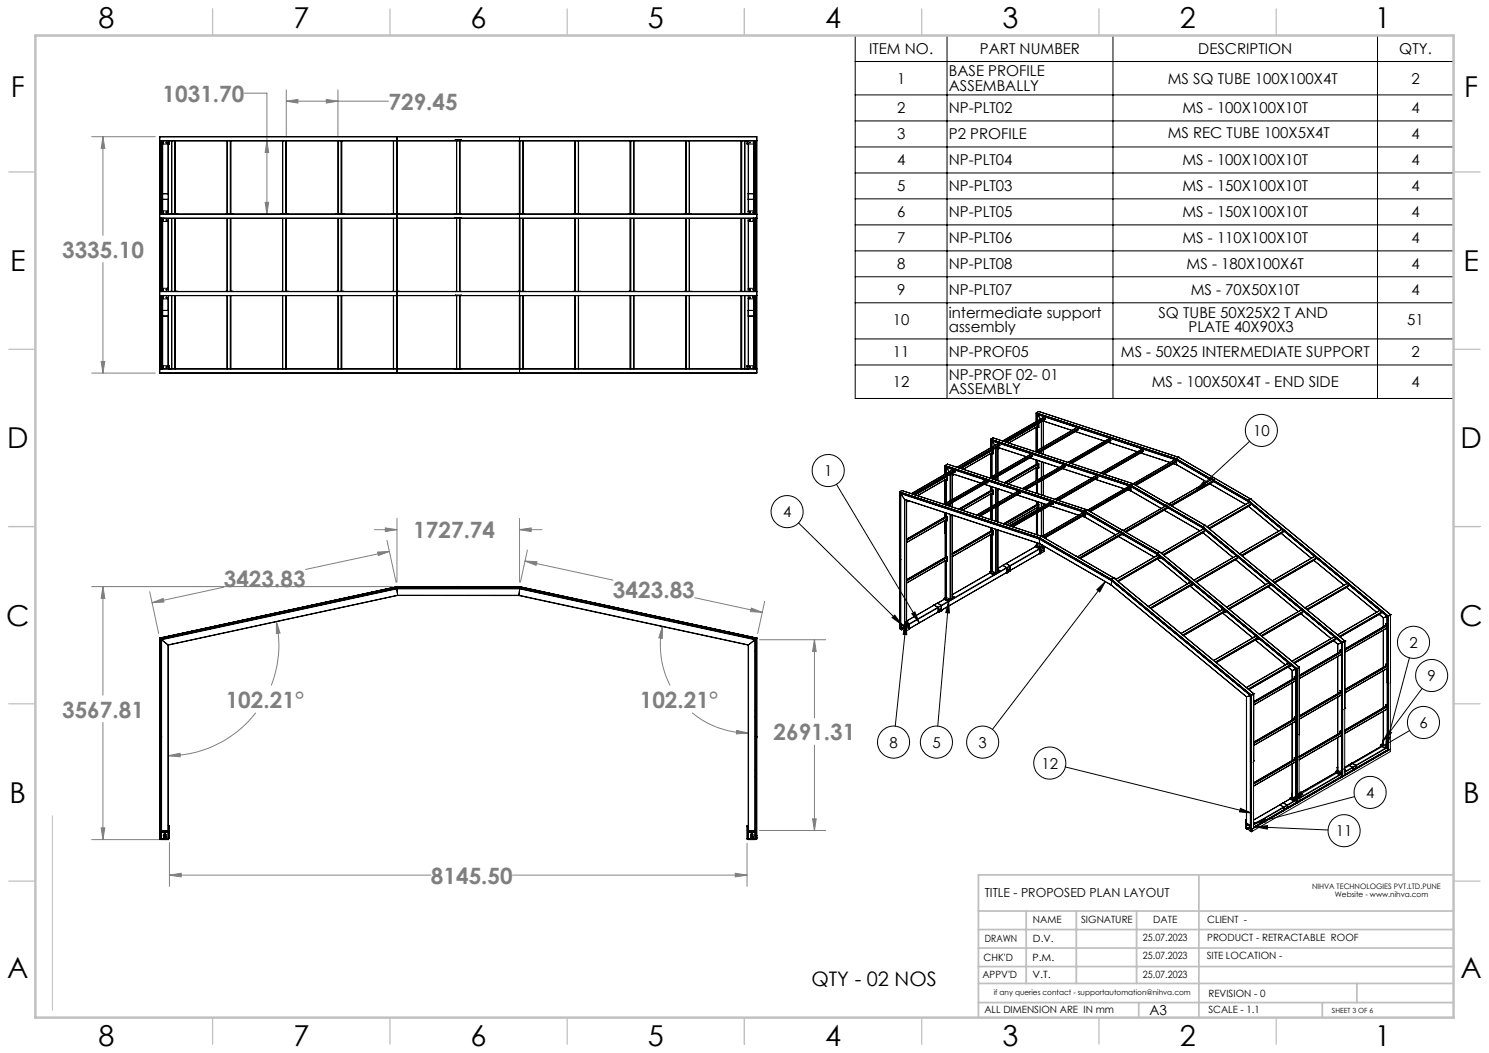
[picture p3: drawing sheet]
<svg xmlns="http://www.w3.org/2000/svg" width="420mm" height="297mm" viewBox="0 0 420 297" stroke-linecap="round" stroke-linejoin="round" font-family="sans-serif">
<defs><g id="words">
<g font-size="8.1">
<text x="27.8" y="8">8</text>
<text x="82.8" y="8">7</text>
<text x="132.8" y="8">6</text>
<text x="182.8" y="8">5</text>
<text x="232.8" y="8">4</text>
<text x="282.8" y="8">3</text>
<text x="332.8" y="8">2</text>
<text x="387.8" y="8">1</text>
<text x="3" y="27.2">F</text>
<text x="413" y="27.2">F</text>
<text x="2.8" y="76.5">E</text>
<text x="412.8" y="76.5">E</text>
<text x="2" y="126.5">D</text>
<text x="412" y="126.5">D</text>
<text x="1.7" y="176.5">C</text>
<text x="411.7" y="176.5">C</text>
<text x="2.7" y="226.5">B</text>
<text x="412.7" y="226.5">B</text>
<text x="2" y="275.7">A</text>
<text x="412" y="275.7">A</text>
<text x="27.8" y="295">8</text>
<text x="82.8" y="295">7</text>
<text x="132.8" y="295">6</text>
<text x="182.8" y="295">5</text>
<text x="232.8" y="295">4</text>
<text x="282.8" y="295">3</text>
<text x="332.8" y="295">2</text>
<text x="387.8" y="295">1</text>
</g>
<g font-size="6.3" fill="#808080">
<text x="45.9" y="28.7">1031.70</text>
<text x="109.6" y="31">729.45</text>
<text x="17.5" y="72.7">3335.10</text>
<text x="116.6" y="151.9">1727.74</text>
<text x="63.1" y="165.6">3423.83</text>
<text x="172.9" y="168.6">3423.83</text>
<text x="17.5" y="202.4">3567.81</text>
<text x="63.7" y="199.6">102.21°</text>
<text x="180.5" y="199.6">102.21°</text>
<text x="218.2" y="208.8">2691.31</text>
<text x="121.5" y="249.3">8145.50</text>
</g>
<text font-size="5.6" x="228.9" y="278">QTY - 02 NOS</text>
<g font-size="4.2">
<text x="245.1" y="15.2">ITEM NO.</text>
<text x="276.4" y="15.2">PART NUMBER</text>
<text x="338" y="15.2">DESCRIPTION</text>
<text x="394.7" y="15.2">QTY.</text>
<text x="253" y="23.6">1</text>
<text x="267.6" y="21.5">BASE PROFILE</text>
<text x="329.4" y="23.6">MS SQ TUBE 100X100X4T</text>
<text x="398.1" y="23.6">2</text>
<text x="267.6" y="25.6">ASSEMBALLY</text>
<text x="253" y="32">2</text>
<text x="267.6" y="32">NP-PLT02</text>
<text x="333.5" y="32">MS - 100X100X10T</text>
<text x="398.1" y="32">4</text>
<text x="253" y="39.3">3</text>
<text x="267.6" y="39.3">P2 PROFILE</text>
<text x="329.4" y="38.9">MS REC TUBE 100X5X4T</text>
<text x="398.1" y="39.3">4</text>
<text x="253" y="46.6">4</text>
<text x="267.6" y="46.6">NP-PLT04</text>
<text x="333.5" y="46.6">MS - 100X100X10T</text>
<text x="398.1" y="46.6">4</text>
<text x="253" y="53.9">5</text>
<text x="267.6" y="53.9">NP-PLT03</text>
<text x="333.5" y="53.9">MS - 150X100X10T</text>
<text x="398.1" y="53.9">4</text>
<text x="253" y="61.3">6</text>
<text x="267.6" y="61.3">NP-PLT05</text>
<text x="333.5" y="61.3">MS - 150X100X10T</text>
<text x="398.1" y="61.3">4</text>
<text x="253" y="68.6">7</text>
<text x="267.6" y="68.6">NP-PLT06</text>
<text x="333.5" y="68.6">MS - 110X100X10T</text>
<text x="398.1" y="68.6">4</text>
<text x="253" y="75.9">8</text>
<text x="267.6" y="75.9">NP-PLT08</text>
<text x="334.7" y="75.9">MS - 180X100X6T</text>
<text x="398.1" y="75.9">4</text>
<text x="253" y="83.3">9</text>
<text x="267.6" y="83.3">NP-PLT07</text>
<text x="335.9" y="83.3">MS - 70X50X10T</text>
<text x="398.1" y="83.3">4</text>
<text x="267.6" y="89.6">intermediate support</text>
<text x="326.7" y="89.6">SQ TUBE 50X25X2 T AND</text>
<text x="251.8" y="91.6">10</text>
<text x="267.6" y="93.7">assembly</text>
<text x="335.2" y="93.7">PLATE 40X90X3</text>
<text x="397" y="91.6">51</text>
<text x="251.8" y="100.8">11</text>
<text x="267.6" y="100.8">NP-PROF05</text>
<text x="316.2" y="100.8">MS - 50X25 INTERMEDIATE SUPPORT</text>
<text x="398.1" y="100.8">2</text>
<text x="267.6" y="107.1">NP-PROF 02- 01</text>
<text x="251.9" y="109.2">12</text>
<text x="267.6" y="111.2">ASSEMBLY</text>
<text x="324.9" y="109.2">MS - 100X50X4T - END SIDE</text>
<text x="398.1" y="109.2">4</text>
<text x="353.5" y="123">10</text>
<text x="232.5" y="134.3">1</text>
<text x="220.9" y="145.9">4</text>
<text x="397.6" y="182.8">2</text>
<text x="402.7" y="192.1">9</text>
<text x="400.4" y="205.4">6</text>
<text x="250.9" y="210.9">8</text>
<text x="263" y="210.9">5</text>
<text x="276" y="210.9">3</text>
<text x="293.8" y="216.8">12</text>
<text x="385.3" y="225.1">4</text>
<text x="376.8" y="235.9">11</text>
</g>
<text font-size="3.9" x="324.3" y="286.2">A3</text>
<text font-size="3.5" x="277.8" y="253.1">TITLE - PROPOSED PLAN LAYOUT</text>
<g font-size="2.8">
<text x="291.4" y="260.4">NAME</text>
<text x="304.9" y="260.5">SIGNATURE</text>
<text x="325.3" y="260.5">DATE</text>
<text x="340.5" y="260.5">CLIENT -</text>
<text x="277.8" y="265.7">DRAWN</text>
<text x="291.4" y="265.7">D.V.</text>
<text x="322.4" y="265.5">25.07.2023</text>
<text x="340.5" y="265.5">PRODUCT - RETRACTABLE ROOF</text>
<text x="277.1" y="275.8">APPV'D</text>
<text x="277.4" y="271.1">CHK'D</text>
<text x="291.2" y="271.1">P.M.</text>
<text x="291.2" y="275.8">V.T.</text>
<text x="322.4" y="270.6">25.07.2023</text>
<text x="322.4" y="275.8">25.07.2023</text>
<text x="340.4" y="270.6">SITE LOCATION -</text>
<text x="340.9" y="281.1">REVISION - 0</text>
<text x="277.7" y="285.6">ALL DIMENSION ARE IN mm</text>
<text x="340.9" y="285.6">SCALE - 1.1</text>
</g>
<g font-size="2.1">
<text x="370.1" y="250.7">NIHVA TECHNOLOGIES PVT.LTD.PUNE</text>
<text x="376.5" y="253.1">Website - www.nihva.com</text>
<text x="280.3" y="280.5">if any queries contact - supportautomation@nihva.com</text>
</g>
<text font-size="2" x="375.7" y="285.6">SHEET 3 OF 6</text>
</g></defs>
<g fill="none" stroke="#000" stroke-width=".28">
<path d="M241.2 10h168.8v102.4h-168.8zM241.2 17.4h168.8M267.1 10v102.4M313.9 10v102.4M388.5 10v102.4M241.2 26.8h168.8M241.2 34.1h168.8M241.2 41.4h168.8M241.2 48.8h168.8M241.2 56.1h168.8M241.2 63.4h168.8M241.2 70.8h168.8"/>
<path d="M241.2 78.1h168.8M241.2 85.4h168.8M241.2 95.6h168.8M241.2 102.9h168.8M235.9 136.6l23.4 39.1M339.5 135.8l.6 .8-2.7 1.8zM352.5 124.5l-15.1 13.9M225.2 147.5l29.2 28.7M251.6 174.2l.8-.7 2 2.7zM255.6 175.7l.2 3.3-1.1-.1zM255.6 175.7l-3.1 29.1M257.2 173.1l.9-.5 1.2 3.1z"/>
<path d="M267.6 169.5l.2 3.4-1-.1zM267.6 169.5l-3.1 35.3M309.4 166.3l2.4-2.3-1.6 3zM311.8 164l-31.9 41.7M397.5 185.6l-6.7 25.4M401.1 194.2l-11 14.8M300.5 216.3l52.5 13M391.1 207.7l1 .2-1.3 3.1zM391.7 206.1l.8 .6-2.4 2.3zM397.6 206.1l-33.2 19.3M349.9 228l3.1 1.3-3.4-.3zM353.8 232.2l3-1.3 .3 .9z"/>
<path d="M354.2 233.2l3.3-.3v1zM354.2 233.2l20.4 .9M364.4 225.4l2.6-2.1 .5 .9zM382.1 224.7l-28.3 7.5"/>
<circle cx="233.6" cy="132.7" r="4.5"/>
<circle cx="355.8" cy="121.4" r="4.5"/>
<circle cx="222" cy="144.3" r="4.5"/>
<circle cx="398.7" cy="181.2" r="4.5"/>
<circle cx="403.8" cy="190.5" r="4.5"/>
<circle cx="252" cy="209.3" r="4.5"/>
<circle cx="264.1" cy="209.3" r="4.5"/>
<circle cx="277.2" cy="209.3" r="4.5"/>
<circle cx="296.1" cy="215.2" r="4.5"/>
<circle cx="401.5" cy="203.8" r="4.5"/>
<circle cx="379.1" cy="234.3" r="4.5"/>
<circle cx="386.5" cy="223.5" r="4.5"/>
</g>
<g fill="none" stroke="#808080" stroke-width=".28">
<path d="M25.9 38.6h17.9M29 38.6v27.8M29 38.6l.6 3.2h-1.1zM68.9 26.3h6.4v34.1M75.3 39.8l.5 3.2h-1zM80.8 25.4v12.8M80.8 28.5h28.8M80.8 28.5l3.2-.5v1.1zM92 28l3.3 .5-3.3 .6zM95.3 25.4v12.8M74.8 57.1h1l-.5 3.3zM29 74.1v31.1"/>
<path d="M25.9 105.2h17.9M28.5 101.9h1.1l-.6 3.3zM105.6 149.4h6.4M106.5 155.7l3.3-.2-3.1 1.2zM108.7 148.9l3.3 .5-3.3 .5zM109.1 152.4l2.6 11.8M109.8 155.5l-23.6 5.1M112 146.2v18M146.5 146.2v18M146.5 149.4h6.4M146.5 149.4l3.3-.5v1zM148.1 158.3l24.8 5.3"/>
<path d="M148.1 158.3l3.3 .1-.2 1.1zM148.8 155.1l-2 9.1M25.9 165.4h84.8M29 165.4v30.7M29 165.4l.6 3.4h-1.1zM42.2 166.9l2.6 11.8M42.9 170l3.1-1.2 .2 1zM63.1 165.6l-20.2 4.4M78 175.4l1 3.1-1 .2zM78 175.4a31.2 31.2 0 0 1-1.5 18M186.8 176.7v3.4l-1-.2zM186.8 176.7a24.8 24.8 0 0 0 2.2 16.7"/>
<path d="M196 168.6l19 4.1M211.9 171.5l3.1 1.2-3.3-.2zM215.7 169.6l-2 9.1M214.2 180.4h18.7M229.7 180.4v22.1M229.7 180.4l.5 3.3h-1zM29 203.8v33M47.5 213.1l3.3-.6v1zM72.1 201a31.4 31.4 0 0 1-24.6 12.1M195.2 201a24.6 24.6 0 0 0 15.8 5.7M207.8 206l3.2 .7-3.3 .3zM229.7 210.2v24"/>
<path d="M25.9 236.8h19.4M28.5 233.5h1.1l-.6 3.3zM47.8 237.6v12.4M210.7 237.8v12.2M214.2 234.2h18.7M229.2 231h1l-.5 3.2zM47.8 246.8h73.7M47.8 246.8l3.3-.5v1zM144.6 246.8h66.1M207.4 246.3l3.3 .5-3.3 .5z"/>
</g>
<path d="M14.8 230.1v54.8" fill="none" stroke="#c0c0c0" stroke-width=".28"/>
<g fill="none" stroke="#c0c0c0" stroke-width=".35">
<path d="M60 2.5v7.5M110 2.5v7.5M160 2.5v7.5M210 2.5v7.5M260 2.5v7.5M310 2.5v7.5M360 2.5v7.5M2.5 48.5h7.5M410 48.5h7.5M2.5 98.5h7.5M410 98.5h7.5M2.5 148.5h7.5"/>
<path d="M410 148.5h7.5M2.5 198.5h7.5M410 198.5h7.5M2.5 248.5h7.5M410 248.5h7.5M60 287v7.5M110 287v7.5M160 287v7.5M210 287v7.5M260 287v7.5M310 287v7.5M360 287v7.5"/>
</g>
<g fill="none" stroke="#c0c0c0" stroke-width=".5">
<path d="M276 257h134M289.5 257v20.4M303.6 257v20.4M320.6 257v20.4M338.2 246.8v40.2M410 246.8h-134v40.2M276 272.6h134M276 267.4h134M276 262.2h134M276 277.4h134M382.7 277.4v5.4M276 282.8h134"/>
<path d="M321.2 282.8v4.2M373 282.8v4.2"/>
</g>
<path d="M10 10h400v277h-400z" fill="none" stroke="#c0c0c0" stroke-width=".7"/>
<path d="M257.2 173.1l.9-.5 1.2 3.1zM251.6 174.2l.8-.7 2 2.7zM309.4 166.3l2.4-2.3-1.6 3zM353.8 232.2l3-1.3 .3 .9zM364.4 225.4l2.6-2.1 .5 .9zM391.1 207.7l1 .2-1.3 3.1zM267.6 169.5l.2 3.4-1-.1zM255.6 175.7l.2 3.3-1.1-.1zM391.7 206.1l.8 .6-2.4 2.3zM354.2 233.2l3.3-.3v1zM339.5 135.8l.6 .8-2.7 1.8zM349.9 228l3.1 1.3-3.4-.3z" fill="#000"/>
<path d="M28.5 233.5h1.1l-.6 3.3zM29 165.4l.6 3.4h-1.1zM47.5 213.1l3.3-.6v1zM78 175.4l1 3.1-1 .2zM186.8 176.7v3.4l-1-.2zM207.8 206l3.2 .7-3.3 .3zM108.7 148.9l3.3 .5-3.3 .5zM146.5 149.4l3.3-.5v1zM47.8 246.8l3.3-.5v1zM207.4 246.3l3.3 .5-3.3 .5zM148.1 158.3l3.3 .1-.2 1.1zM211.9 171.5l3.1 1.2-3.3-.2zM42.9 170l3.1-1.2 .2 1zM106.5 155.7l3.3-.2-3.1 1.2zM229.2 231h1l-.5 3.2zM229.7 180.4l.5 3.3h-1zM29 38.6l.6 3.2h-1.1zM28.5 101.9h1.1l-.6 3.3zM80.8 28.5l3.2-.5v1.1zM92 28l3.3 .5-3.3 .6zM75.3 39.8l.5 3.2h-1zM74.8 57.1h1l-.5 3.3z" fill="#808080"/>
<g fill="none" stroke="#000" stroke-width=".28">
<path d="M45 39.7l.1 .1M45.1 38.6h.1M45 38.6v66.6M45 39.7h168.5M45 38.6h168.5M45.1 39.8h168.3M45.1 39.8v20.6M45.4 39.8v20.6M45.5 39.8v20.6M45.8 39.8v20.6M45.9 39.8v20.6M47.5 39.8v.7"/>
<path d="M47.7 39.8v.7M47.8 39.8v.7M48.4 39.8v20.5M48.5 39.8v20.5M49.3 39.8v20.5M49.4 39.8v20.5M49.5 39.8v20.5M64 39.8v20.5M64.1 39.8v20.5M64.9 39.8v20.5M65 39.8v20.5M65.1 39.8v20.5"/>
<path d="M79.7 39.8v20.5M79.8 39.8v20.5M80.6 39.8v20.5M80.7 39.8v20.5M80.8 39.8v20.5M95.3 39.8v20.5M95.4 39.8v20.5M96.2 39.8v20.5M96.3 39.8v20.5M96.4 39.8v20.5M110.9 39.8v20.5M111 39.8v20.5"/>
<path d="M111.8 39.8v20.5M111.9 39.8v20.5M112 39.7v.1M112 38.6h.1M112 38.6v1.1M112 39.8v20.5M128.4 39.5h.1M128.4 39.5h1.7M128.8 39.8v20.5M129.7 39.8v20.5M129.8 39.8v20.5M130.1 39.5h.1"/>
<path d="M146.5 39.8v20.5M146.5 38.6h.1M146.5 39.7v.1M146.5 38.6v1.1M146.6 39.8v20.5M147.5 39.8v20.5M147.6 39.8v20.5M162.1 39.8v20.5M162.2 39.8v20.5M162.3 39.8v20.5M163.1 39.8v20.5M163.2 39.8v20.5"/>
<path d="M177.8 39.8v20.5M177.9 39.8v20.5M178.8 39.8v20.5M193.4 39.8v20.5M193.5 39.8v20.5M193.6 39.8v20.5M194.4 39.8v20.5M194.5 39.8v20.5M209.1 39.8v20.5M209.2 39.8v20.5M210 39.8v20.5M210.1 39.8v20.5"/>
<path d="M210.7 39.8v.7M210.8 39.8v.7M211 39.8v.7M212.6 39.8v20.6M212.7 39.8v20.6M213 39.8v20.6M213.1 39.8v20.6M213.4 39.8v20.6M213.4 38.6h.1M213.5 39.7l-.1 .1M213.5 38.6v66.6M45.9 59.5h1.4l.2 .2"/>
<path d="M45.9 59.8h.1M45.9 54.6h1.5M45.9 56.2h1.5M45.9 40.6h1.5M45.9 40.1l.2 .2-.2 .1M45.9 40.1h.1M45.9 59.8l.2 .1-.2 .1M47.4 40.6v14M47.4 56.2v3.3M47.4 56.2h.1M47.4 54.6h.1M47.5 40.5l-.1 .1"/>
<path d="M47.5 40.5v.1M47.5 40.6v19.8M47.5 40.5h.3M47.7 40.5h.1M47.8 40.5l-.3 .1M210.7 40.5l.3 .1M210.7 40.5h.3M210.8 40.5h.1M211 40.5v.1M211 56.2h.1M211 54.6h.1M211 40.5l.1 .1"/>
<path d="M211 40.6v19.8M211.1 54.6h1.5M211.1 56.2h1.5M211.1 40.6v14M211.1 56.2v3.3M211.1 40.6h1.5M212.6 59.5h-1.4l-.2 .2M212.6 59.8h-.2l.2 .2M45 61.5l168.5 .1zM45.1 60.4h168.4zM45.1 61.6v20.6M45.4 61.6v20.6"/>
<path d="M45.4 61.6h.1M45.5 61.6v20.6M45.5 61.6h.1M45.8 61.6v20.6M45.9 62h.2l-.2 .2M45.9 61.6v20.6M46.1 61.6h.1M46.2 61.6h.1M47.4 62.4v18.9M47.5 62.3l-.2 .2h-1.4M47.5 61.6v20.6M48 60.3h.1"/>
<path d="M48 60.3h1.6M48.4 61.6v20.6M48.5 61.6v20.6M49.3 61.6v20.6M49.4 61.6v20.6M49.5 61.6v20.6M49.6 60.3h.1M49.7 60.3h.1M49.8 60.4h.1M49.8 60.3h.1M49.8 60.3v.1M63.7 60.3h.1"/>
<path d="M63.7 60.3h1.5M64 61.6v20.6M64.1 61.6v20.6M64.9 61.6v20.6M65 61.6v20.6M65.1 61.6v20.6M65.2 60.3h.2M65.4 60.3h.1M65.5 60.3h.1M65.5 60.4h.1M65.5 60.3v.1M79.3 60.3h.1"/>
<path d="M79.3 60.3h1.6M79.7 61.6v20.6M79.8 61.6v20.6M80.6 61.6v20.6M80.7 61.6v20.6M80.8 61.6v20.6M80.9 60.3h.1M81 60.3h.1M81.1 60.3h.1M81.1 60.4h.1M81.1 60.3v.1M95 60.3h.1"/>
<path d="M95 60.3h1.5M95.3 61.6v20.6M95.4 61.6v20.6M96.2 61.6v20.6M96.3 61.6v20.6M96.4 61.6v20.6M96.5 60.3h.1M96.6 60.3h.2M96.8 60.3h.1M96.8 60.4h.1M96.8 60.3v.1M110.6 60.3h.1"/>
<path d="M110.6 60.3h1.5M110.9 61.6v20.6M111 61.6v20.6M111.8 61.6v20.6M111.9 61.6v20.6M112 60.4v21.8M112.1 60.3h.2M112.3 60.3h.1M112.4 60.3h.1M112.4 60.4h.1M112.4 60.3v.1M128.4 60.3h.1"/>
<path d="M128.4 61.4h.1M128.4 61.3h.1M128.4 61.3v.1M128.4 60.3h1.7M128.4 61.4h1.7M128.4 61.3h1.7M128.8 61.6v20.6M129.7 61.6v20.6M129.8 61.6v20.6M130.1 61.4h.1M130.1 61.3h.1M130.1 60.3h.1"/>
<path d="M130.1 61.3v.1M146.1 60.3h.1M146.1 60.4h.1M146.1 60.3v.1M146.2 60.3h.2M146.4 60.3h1.5M146.5 60.4v21.8M146.6 61.6v20.6M147.5 61.6v20.6M147.6 61.6v20.6M147.9 60.3h.1M161.7 60.3h.1"/>
<path d="M161.7 60.4h.1M161.7 60.3v.1M161.7 60.3h.2M161.9 60.3h.1M162 60.3h1.5M162.1 61.6v20.6M162.2 61.6v20.6M162.3 61.6v20.6M163.1 61.6v20.6M163.2 61.6v20.6M163.5 60.3h.1M177.4 60.3h.1"/>
<path d="M177.4 60.4h.1M177.4 60.3v.1M177.5 60.3h.1M177.6 60.3h1.6M177.8 61.6v20.6M177.9 61.6v20.6M178.8 61.6v20.6M179.2 60.3h.1M193 60.3h.1M193 60.4h.1M193 60.3v.1M193.1 60.3h.2"/>
<path d="M193.3 60.3h1.5M193.4 61.6v20.6M193.5 61.6v20.6M193.6 61.6v20.6M194.4 61.6v20.6M194.5 61.6v20.6M194.8 60.3h.1M208.7 60.4h.1M208.7 60.3h.1M208.7 60.3v.1M208.8 60.3h.1M208.9 60.3h1.6"/>
<path d="M209.1 61.6v20.6M209.2 61.6v20.6M210 61.6v20.6M210.1 61.6v20.6M210.5 60.3h.1M211 62.3l.1 .2h1.5M211 61.6v20.6M211.1 62.4v18.9M211.5 62l.1 .2zM212.3 61.6h.1M212.4 61.6h.1M212.6 62.2h.1"/>
<path d="M212.6 60h.1M212.6 62h-.2l.2 .2M212.6 61.6v20.6M212.7 61.6v20.6M213 61.6h.1M213 61.6v20.6M213.1 61.6h.1M213.1 61.6v20.6M213.4 61.6v20.6M45 83.4h168.5zM45 82.3h83.4M45.1 82.2l-.1 .1"/>
<path d="M45.1 82.2h83.2M45.1 83.4v20.6M45.4 83.4v20.6M45.4 83.5h.7M45.8 83.5v20.5M45.9 81.6h.1M45.9 83.8h.1M45.9 81.3h1.4l.2 .2M45.9 87.6h1.5M45.9 89.1h1.5M45.9 83.5v20.5M45.9 81.6l.2 .2h-.2"/>
<path d="M45.9 83.8l.2 .2h-.2M46.1 83.5h.1M47.4 84.3v3.3M47.4 89.1v14M47.4 89.1h.1M47.4 87.6h.1M47.5 84.1l-.2 .2h-1.4M47.5 83.4v19.7M47.9 82.2h.1M48 82.2h.1M48.4 83.4v20.6M48.5 83.4v20.6"/>
<path d="M49.3 83.4v20.6M49.4 83.4v20.6M49.5 83.4v20.6M49.6 82.2h.1M49.7 82.2h.1M49.8 82.2h.1M63.6 82.2h.1M63.7 82.2h.1M64 83.4v20.6M64.1 83.4v20.6M64.9 83.4v20.6M65 83.4v20.6"/>
<path d="M65.1 83.4v20.6M65.2 82.2h.2M65.2 82.2h.1M65.4 82.2h.1M65.5 82.2h.1M79.2 82.2h.1M79.3 82.2h.1M79.7 83.4v20.6M79.8 83.4v20.6M80.6 83.4v20.6M80.7 83.4v20.6M80.8 83.4v20.6"/>
<path d="M80.9 82.2h.1M81 82.2h.1M81.1 82.2h.1M94.9 82.2h.1M95 82.2h.1M95.3 83.4v20.6M95.4 83.4v20.6M96.2 83.4v20.6M96.3 83.4v20.6M96.4 83.4v20.6M96.5 82.2h.1M96.6 82.2h.1"/>
<path d="M96.8 82.2h.1M110.5 82.2h.1M110.6 82.2h.1M110.9 83.4v20.6M111 83.4v20.6M111.8 83.4v20.6M111.9 83.4v20.6M112 82.2v.1M112 83.4h.1M112 82.3v22.9M112.1 82.2h.2M112.1 82.2h.1"/>
<path d="M112.3 82.2h.1M112.4 82.2h.1M128.3 82.2h.1M128.4 83.3h.1M128.4 82.3h1.7M128.4 82.2h1.7M128.4 82.2v.1M128.4 83.3h1.7M128.8 83.4v20.6M129.7 83.4v20.6M129.8 83.4v20.6M130.1 82.3h83.4"/>
<path d="M130.1 82.2h.1M130.1 83.3h.1M130.1 82.2v.1M130.1 82.2h83.3M146.1 82.2h.1M146.2 82.2h.2M146.2 82.2h.1M146.4 82.2h.1M146.5 83.4h.1M146.5 82.2v.1M146.5 82.3v22.9M146.6 83.4v20.6"/>
<path d="M147.5 83.4v20.6M147.6 83.4v20.6M147.9 82.2h.1M148 82.2h.1M161.7 82.2h.1M161.9 82.2h.1M162 82.2h.1M162.1 83.4v20.6M162.2 83.4v20.6M162.3 83.4v20.6M163.1 83.4v20.6M163.2 83.4v20.6"/>
<path d="M163.5 82.2h.2M163.5 82.2h.1M163.7 82.2h.1M177.4 82.2h.1M177.5 82.2h.1M177.6 82.2h.1M177.8 83.4v20.6M177.9 83.4v20.6M178.8 83.4v20.6M179.2 82.2h.1M179.3 82.2h.1M193 82.2h.1"/>
<path d="M193.1 82.2h.2M193.1 82.2h.1M193.3 82.2h.1M193.4 83.4v20.6M193.5 83.4v20.6M193.6 83.4v20.6M194.4 83.4v20.6M194.5 83.4v20.6M194.8 82.2h.1M194.9 82.2h.1M208.7 82.2h.1M208.8 82.2h.1"/>
<path d="M208.9 82.2h.1M209.1 83.4v20.6M209.2 83.4v20.6M210 83.4v20.6M210.1 83.4v20.6M210.5 82.2h.1M211 84.1l.1 .2h1.5M211 89.1h.1M211 87.6h.1M211 83.4v19.7M211.1 87.6h1.5M211.1 89.1h1.5"/>
<path d="M211.1 84.3v3.3M211.1 89.1v14M212.4 83.5h.1M212.4 83.5h.7M212.6 84h.1M212.6 81.8h.1M212.6 83.8l-.2 .1 .2 .1M212.6 81.6l-.2 .1 .2 .1M212.6 81.3h-1.4l-.2 .2M212.6 83.5v20.5M212.7 83.5v20.5M213.1 83.4v20.6"/>
<path d="M213.4 83.4v20.6M213.4 82.2l.1 .1M45 105.2h.1M45 105.2h168.5M45.1 104l-.1 .1M45.1 104l168.4 .1h-168.5M45.4 104l.1-20.6v20.6M45.9 103.4h.1M45.9 103.1h1.5M45.9 103.4l.2 .2h-.2M46.8 103.5l.3-.1v.2zM47.4 103.1l.1 .2"/>
<path d="M47.5 103.1l.3 .2M47.5 103.1v.2M47.5 103.3v.7M47.5 103.3h.3M47.7 104h.1M47.7 103.3h.1M47.7 103.3v.7M47.8 104h.1M47.8 103.3v.7M112 105.2h.1M112 104h.1M128.4 104.1v.1"/>
<path d="M128.4 104.2h.1M128.4 104.2h1.7M130.1 104.2h.1M130.1 104.1v.1M146.5 104h.1M146.5 105.2h.1M210.7 104h.1M210.7 103.3v.7M210.7 103.3h.3M210.8 104h.1M210.8 103.3h.1M210.8 103.3v.7"/>
<path d="M211 103.1l-.3 .2M211 103.1v.2M211 103.3v.7M211.1 103.1l-.1 .2M211.1 103.1h1.5M212.6 103.6h.1M212.6 103.4l-.2 .1 .2 .1M213 104v-20.6l.1 20.6M213.5 105.2h.1M292.3 116.4v.1M292.3 116.5v2.4M292.3 116.5h.1"/>
<path d="M292.3 116.5l39.4 12.9M292.3 116.4l39.5 13M292.3 116.5v.1M292.3 116.6l39.4 12.8M292.5 116.7v.1M292.5 116.7h.1M292.5 116.6v2.2M292.5 116.7l39.3 12.9M292.5 116.8h.1M292.6 116.6v.1M292.6 116.8l.1 .1M292.6 116.9v1.8"/>
<path d="M292.7 116.9l39.1 12.8M292.7 116.9l.8 1.3M292.7 116.7h-.2M292.7 119.5l.1 .1M292.8 119.6v.6l-8.2 4.8M292.8 119.6l-8.9 5.1M293 116.1h.1M293 119.4h.1M293 116.1l39.4 12.9M293 116.1l-.7 .3M293 119.3v.1M293 119.4v1.1"/>
<path d="M293.7 119v7.4M293.8 118.9v7.4M294.1 118.7l8.3 2.7M294.3 118.8v7.3M294.9 117.9l-11.6 6.6M294.9 117.9l-11.5 6.7M294.9 118.2l-11.1 6.5M295 118.2l-11.3 6.5M253.7 138.7v.1M253.7 138.8h.1M253.7 138.7l.1 38.6M253.7 138.8l39.4 12.9"/>
<path d="M253.7 138.7l39.5 13M253.9 139h.1M253.9 138.8v37.8M253.9 139l39.3 12.9M253.9 139v.1M253.9 139.1l.1 38.3M253.9 139.1l39.3 12.8M254 138.9v.1M254.1 139.2h.1M254 139.2v38.2l.4 .3M254.1 139.2l39.1 12.8M254.1 139.2l1 1.6"/>
<path d="M254.1 139.2v38.2M254.1 138.9l-.2 .1M254.4 138.4h.1M254.4 138.4l39.4 12.9M254.4 138.4l-.7 .3M257.1 139.2l11.5-6.6zM266.6 131.3v2.4M266.6 135.3v6.8M266.6 131.4h.1M266.6 131.3v.1M266.6 131.4v2.3M266.6 131.4l39.4 12.9"/>
<path d="M266.6 131.3l39.4 12.9M266.7 131.6h.1M266.7 135.3h.1M266.7 131.4v2.2M266.7 131.6l39.3 12.9M266.7 131.6l.1 .1M266.8 131.6h.1M266.8 135.3l.4 .1M266.8 135.3l-.1 6.7M266.9 131.5v.1M266.9 131.8h.1M266.9 135.3h.1"/>
<path d="M266.9 131.7v1.9M266.9 135.3v6.6M266.9 131.8l39.1 12.8M266.9 131.8l.9 1.3M266.9 134.4l.1 .1M266.9 134.4h.1M266.9 131.5l-.1 .1M267 135.1l-8.2 4.7M267 134.5v.6M267 134.5l-8.8 5.1M267.2 134.3h.1M267.2 135.4v.1"/>
<path d="M267.2 134.3v1.1M267.2 135.4h.1M267.2 130.9h.1M267.2 130.9l39.5 12.9M267.2 130.9l-.6 .4M268 133.8v7.5M268.1 133.7v7.5M268.4 132.7l-.1-.4 1 .3 .2 .5h-.3M268.5 132.6h.1M268.4 133.6l8.2 2.7M268.4 133.6l8.3 2.6M268.6 133.6v7.3"/>
<path d="M268.6 132.6l.5 .1M269.1 132.7l.1 .1M269.1 132.7l-11.5 6.7M269.2 133.8l-.6 .4M269.2 132.8v.3M269.2 132.8l-11.5 6.6M269.2 133.1h.1M269.2 133.1l-11.2 6.4M269.2 133.1l-11.2 6.5 8.9-5.2M269.3 132.9h.1M277.6 135.7v-.4l.9 .3 .2 .6-.3-.1M277.7 135.6h.1"/>
<path d="M277.8 135.6h.1M277.8 135.6l-11.5 6.6M277.8 135.6l.5 .1M278.3 135.7l.1 .1M278.3 135.7l-11.5 6.7M278.4 135.8v.3M278.4 135.8l-11.5 6.6M278.4 136.1h.1M278.4 136.1l-11.2 6.5M278.6 135.9h.1M279.4 123.9h.1M279.4 123.9v2.4"/>
<path d="M279.4 123.9l39.5 13M279.4 123.9l.1 .1M279.5 124h.1M279.5 127.9v6.8M279.5 137.2l-.1 1.2M279.5 139.3v3.7M279.5 124v2.3M279.5 127.9v6.7M279.5 137.2v1.2M279.5 139.3v3.6M279.6 124.2h.1M279.6 138h.1"/>
<path d="M279.6 124v2.2M279.6 127.8v6.7M279.6 137.3v1M279.6 139.2v3.7M279.6 124.2l39.3 12.8M279.6 124.2v2M279.6 124.2l39.3 12.9M279.6 127.8h.1M279.6 139.2h.1M279.6 138.3l-9.2 5.3M279.6 137.3v.7M279.6 138.3l.3 .1"/>
<path d="M279.7 127.8l.4 .2M279.7 138h-.1M279.7 139.2l.4 .2M279.7 138l.4 .2M279.7 124v.1M279.8 124.3v1.8M279.8 127.9v6.6M279.8 137.3v.7M279.8 139.3v3.5M279.8 124.3v.1M279.8 124.4l39.1 12.8M279.8 124.4l.8 1.2"/>
<path d="M279.8 124.4v1.7M279.8 127.9v6.5M279.9 127.8h.1M279.9 139.3h.1M279.9 138.2h.1M279.8 124.1l-.1 .1M279.8 127h.1M279.9 127h.1M279.9 138.4v.1M279.9 138.4l-9.2 5.3M279.9 127.6h.1M279.9 139.1h.1"/>
<path d="M279.9 127.6l-8.2 4.8M279.9 139.1l-8.4 4.8M279.9 127v.6M279.9 138.5v.6M279.9 138.5l-9.1 5.2M279.9 127l-8.9 5.1M279.9 139.1l-8.5 4.8M280.1 126.9h.1M280.1 138.2v.1M280.1 123.5h.1M280.1 123.5l39.4 12.9M280.1 127.9v.1"/>
<path d="M280.1 139.4h.1M280.1 123.5l-.7 .4M280.1 126.9v1.1M280.1 138.3v1.1M280.8 126.4v7.4M280.8 134.7v.7M280.8 137.7v4.5M281 126.3v7.5M281 134.7v.7M281 137.7v4.4M281.2 126.1l8.3 2.7M281.3 126.1l8.3 2.7"/>
<path d="M281.4 126.2v7.3M281.4 134.4v1.2M281.4 137.9v3.9M281.5 126.2v7.3M281.5 134.3v1.3M281.5 137.9v3.9M281.5 125.1l-11.6 6.7M281.5 138.1l.3-.1-.3 .2M282 125.3l-11.6 6.7M282 126.4l-.5 .3 .5-.3M282 125.4l-11.5 6.6M282.1 125.7l-11.2 6.4 9-5.1"/>
<path d="M282.1 125.6l-11.2 6.5M282.8 124.4l11.6-6.7-11.6 6.7M285.9 139.3l-8.3-2.7 8.3 2.7M286.8 138.7v-.4l.9 .3 .2 .6M286.8 139.6l8.3 2.7M286.9 138.6h.1M287 138.6h.1M287.1 138.6l-11.6 6.7M287.1 138.6l.4 .2M287.5 138.8h.1M287.5 138.8l-11.5 6.6M287.6 138.8l.1 .3"/>
<path d="M287.6 138.8l-11.5 6.7M287.6 139.1l-11.1 6.5M287.6 139.1l.2 .1M287.7 139.1h-.1M287.7 139.1l-11.3 6.5M287.8 138.9h.1M287.8 139.2h.1M289.3 138.1l11.2-6.4-11.2 6.4M290.5 129.1l8.2 2.8M290.5 129.1l8.3 2.7M290.7 128.2l-11.5 6.6 11.5-6.6M291.2 128.3l-11.6 6.7"/>
<path d="M291.3 128.4l-11.5 6.6M291.3 128.7l-11.2 6.4 11.2-6.4M292.3 135.5h.1M292.3 120.5v6.7M292.3 129.7v1.2M292.3 131.9v3.6M292.3 120.4v6.8M292.3 129.8v1.1M292.3 131.9l.1 3.6M292.4 136.4v2.8M292.4 135.4l-.1 .1M292.5 129.8v1"/>
<path d="M292.5 136.3v2.9M292.5 130.8l-9.2 5.4 9.3-5.4M292.5 130.6h.1M292.5 130.8h.1M292.5 120.4v6.7M292.5 131.8v3.7M292.6 120.3l.4 .2M292.6 131.8l.4 .2M292.6 130.5h.1M292.6 136.3v2.9M292.6 130.6l.3 .2M292.6 130.6h.1"/>
<path d="M292.6 130.8l.2 .1M292.6 120.4v6.6M292.6 129.9v.7M292.6 131.8v3.6M292.6 136.2v3M292.7 120.4h.1M292.7 131.8h.1M292.7 130.8h.1M292.8 130.9v.1M292.8 130.9l-9.2 5.4M292.8 131v.6l-8.5 4.9M292.8 131l-9.1 5.3"/>
<path d="M292.9 130.8h.1M292.9 130.7l.1 .1M292.9 127.7l11.3-6.5-11.2 6.5M292.9 130.7v.1M293 120.5h.1M293 131.9v.1M293 120.5v.1M293 130.8v1.2M293.7 127.3v.6M293.7 130.2v4.6M293.7 135.6v4M293.8 127.2v.8"/>
<path d="M293.8 130.3v4.4M293.8 135.5v4.1M294.3 126.9v1.3M294.3 130.4v4M294.3 135.3v4.5M299.7 132.2l8.2 2.7M299.9 131.2l-11.5 6.6M300.4 131.3l-11.5 6.7M300.5 131.4l-11.5 6.6M303.3 121.7l8.3 2.7M303.6 120.7l-11.6 6.7M304.1 120.9l-11.6 6.7"/>
<path d="M304.1 121l-11.5 6.6M308.9 135.2l8.3 2.7M309.1 134.2l-11.5 6.7 11.5-6.7M309.6 134.4l-11.5 6.6M309.7 134.4l-11.5 6.7M312.6 124.7l8.3 2.7M312.8 123.8l-11.6 6.6 11.6-6.6M313.3 123.9l-11.6 6.7M313.3 124l-11.5 6.6M313.4 124.2l-11.2 6.5M318.1 138.2l1 .3M318.3 137.2l-11.5 6.7"/>
<path d="M318.8 137.4l-11.6 6.7M318.9 137v.1M318.9 136.9h.1M318.9 136.8h.1M318.9 136.9l20.3 11.7M318.9 137l9.9 5.7M318.9 137.1h.1M318.9 136.8l20.3 11.8M318.9 137h.1M318.9 137.2h.1M318.9 137.8l-11.4 6.5M318.9 137.2l.1 1.3"/>
<path d="M318.9 137.2l9.7 5.6M318.9 137.4l-11.6 6.8M318.9 137.7l-11.4 6.6M319 138.5h.1M319 138.5l8.6 4.9M319.1 136.9l-.2 .1M319.5 136.4h.1M319.5 136.4l20.4 11.8M319.5 136.4l-.6 .4M321.8 127.8l8.3 2.7M322 126.8l-11.6 6.6M322.5 126.9l-11.6 6.7"/>
<path d="M322.5 127l-11.4 6.6M322.6 127.3l-11.2 6.4M322.6 127.2l-11.2 6.5M331.2 129.8l-11.5 6.7M331.7 129.4h.1M331.7 129.4l20.4 11.8M331.7 130l-11.7 6.7M331.8 129.6h.1M331.8 129.4h-.1M331.8 129.6l9.8 5.7M331.8 129.4l20.3 11.7M331.8 129.7l.1 1.4"/>
<path d="M331.8 129.7l9.7 5.7M331.8 130l-11.7 6.7M331.8 129.7h.1M331.8 130.3l-11.4 6.6M331.9 131.1h.1M331.9 131.1l8.5 4.9M331.9 131.1l-.9-.3 .9 .3M331.9 129.5l-.1 .1M332.4 129h.1M332.4 129l20.4 11.8M332.4 129l-.6 .4M341.2 136.5l10.1 5.8"/>
<path d="M341.6 134.9h.1M341.5 135.1h.1M341.6 135.1h.1M341.6 134.9l.9 .5M341.7 135.2l-12 7 12.1-7M342.2 135.6l9.9 5.7M342.2 135.7l9.9 5.7M342.2 135.6l9.9 5.8M342.2 135.6l-11.9 6.9M342.3 135.9l-11.9 6.8M342.3 135.8l9.9 5.7M342.3 135.5l-12.1 6.9"/>
<path d="M342.3 135.6h.1M342.3 135.6h-.1M342.5 135.7h.1M342.5 135.4h.1M342.6 135.7h.1M253.7 157.8h.1M253.7 157.8l.1 19.5M253.9 157.9h.1M254 157.8l-.1 .1M255.1 140.8l.1 .1M255.1 140.8l38.2 12.5M255.1 140.8v35.9"/>
<path d="M255.2 140.9l38.1 12.5M255.2 140.9v34.6M255.7 141.1v34.2M256.3 141.2l-.6 .4M266.6 146.8v3.5M266.6 144.6v1.2M266.6 150.4h.1M266.6 146.8v10.4M266.6 158.1v10.5M266.7 150.4h.1M266.7 158.1h.1M266.7 146.7h.1"/>
<path d="M266.7 157.2h.1M266.7 145.7h.1M266.7 144.7v.7M266.7 146.7v10.2M266.7 158.1v10.3M266.7 156.9h.1M266.7 157.2l-11 6.3M266.7 145.7l-11 6.4M266.7 150.4l.1 6.5M266.7 157.2l.2 .1M266.7 145.7l.2 .1M266.8 156.9l-.1 .3"/>
<path d="M266.8 158.1l.4 .2M266.8 156.9h.1M266.8 145.4l-.1 .3M266.8 146.7l.4 .2M266.8 145.4h.1M266.8 156.9l.3 .2M266.8 145.4l.4 .3M266.8 158.1v10.3M266.8 156.9l.4 .2M266.9 158.2h.1M266.9 157.1h.1M266.9 146.8h.1"/>
<path d="M266.9 145.7h.1M266.9 144.7v.8M266.9 146.8v10.1M266.9 158.2v10.2M266.9 157.3l.1 .1M266.9 145.8l.1 .1M266.9 157.3l-11.2 6.5M266.9 145.8l-11.2 6.5M267 157.9v.1M267 146.5h.1M267 158l-11.3 6.5M267 146.5l-11.3 6.5"/>
<path d="M267 145.9v.6M267 157.4v.5M267 157.4l-11.3 6.5M267 145.9l-11.3 6.5M267.1 157.1l.1 .1M267.1 157.1h.1M267.2 157.1v.1M267.2 158.3h.1M267.2 145.7v.1M267.2 146.9h.1M267.2 157.2h.1M267.2 145.8h.1"/>
<path d="M267.2 145.8v1.1M267.2 157.2v1.1M268 142.1v.7M268 145.1v23.9M268.1 142.1v.7M268.1 145.1v23.9M268.6 141.8v1.2M268.6 157l11.3-6.5zM268.6 145.3v23.5M269 145.4l-.4 .2M279.4 142.9h.1M279.5 142.9h.1"/>
<path d="M279.5 143.8v2.8M279.5 148.8v1M279.5 150.7v10.4M279.5 148.9v.9M279.6 149.4h.1M279.6 143.8v2.8M279.6 148.9v.8M279.6 150.7v10.3M279.6 149.7l-11 6.4M279.6 149.7h.1M279.6 150.7h.1M279.6 149.7l.3 .1"/>
<path d="M279.7 149.4l-.1 .1M279.7 150.7l.4 .1M279.7 143.7v2.9M279.7 148.9v.5M279.7 150.7v10.3M279.7 149.4l.4 .2M279.7 150.7l.1 10.3M279.7 148.9l.1 .6M279.8 143.7v2.9M279.8 143.6v3.1M279.8 148.9v.6M279.8 150.7v10.3"/>
<path d="M279.9 150.7h.1M279.9 149.6h.1M279.9 149.8v.1M279.9 149.8l-11.3 6.5M279.9 149.9v.6M279.9 149.9l-11.3 6.5M280.1 149.6v.1M280.1 150.8v.1M280.1 149.7v1.1M280.1 150.8h.1M280.8 143v4M280.8 149.3v12.3"/>
<path d="M281 143v4.1M281 149.3v12.3M281.4 142.7v4.5M281.4 149.5v11.9M281.5 149.5l-.1 11.9M281.5 142.7v4.5M281.5 149.6h.1M282.8 159.5h.1M282.9 159.5h.1M282.8 159.5l-1.3 .8 1.4-.8M282.9 159.5l1.1 .6M283.8 158.9h.1"/>
<path d="M283.8 158.9l-1 .6M283.8 158.9l1.1 .7M283.8 159l1.1 .6M284.9 159.6h.1M284.9 159.6v1.5M284.9 159.6l-.9 .6M292.1 153.8l1 .7M292.1 154.1h.1M292.1 154.2l-8.3 4.7M292.1 153.9v.3M292.1 154.1l1 .6M292.1 154.2l1 .6"/>
<path d="M292.1 154.2l-8.3 4.8M292.3 144.7l.1 6.1M292.4 141.4l-.1 1M292.4 143.3l-.1 .6M292.4 153.1l-.1 .6M292.5 141.5v.8M292.5 143.2v.6M292.5 144.7v6.1M292.5 153.1v.5M292.6 142h.1M292.5 142.3h.1M292.5 142.3l-9.4 5.4 9.5-5.4"/>
<path d="M292.6 143.2h.1M292.6 143.2l.4 .2M292.6 141.5v.5M292.6 143.2v.6M292.6 144.6v6.2M292.6 153.1v.5M292.6 142l.3 .2M292.6 142.3l.2 .1M292.6 153.8l-.1 .2M292.6 153.8v.1M292.6 153.9l-.1 .1M292.6 144.6v6.3"/>
<path d="M292.6 153.2l.1 .4M292.6 153.9v.1M292.7 153.6l-.6 .2M292.7 143.3l-.1 .4M292.7 153.6l1 .6M292.7 143.3h.1M292.7 142.2h.1M292.8 142.4h.1M292.8 142.4l-9.5 5.4M292.8 142.4v.6l-8.7 5.1M292.8 142.4l-9.3 5.5M292.8 143l-8.7 5.1"/>
<path d="M292.9 142.2l.1 .1M292.9 142.2h.1M293 143.4h.1M293 142.3v1.1M293 142.3h.1M293.1 151.7h.1M293.2 151.7h.1M293.1 154.5h.2M293.1 154.7h.1M293.1 154.8h.1M293.1 151.7l20.4 11.8M293.1 154.5v.3"/>
<path d="M293.1 154.8l-9.1 5.3M293.2 151.9h.1M293.2 152h.1M293.2 154.2l-.1 .1M293.2 151.9l20.3 11.7M293.2 151.7l20.3 11.7M293.2 152l20.3 11.8M293.2 152l.1 1.3M293.2 154.2h.1M293.2 156.1h.1M293.2 156.1l.2 .1M293.2 154.7l.1 .1"/>
<path d="M293.2 154.7v1.4M293.2 154.9l-8.3 4.8M293.2 156.1l-8.3 4.8 8.4-4.8M293.2 154.2v.1M293.3 153.3v.1M293.3 154.6l-.1 .1M293.3 153.3l20.1 11.7M293.3 154.5v.1M293.3 154.6l.1 .1M293.3 156.1v.1M293.3 151.8l-.1 .1M293.3 154.8h.1"/>
<path d="M293.3 154.8v1.3M293.4 156.2h.1M293.4 154.7l-.1 .1M293.4 154.8v1.4M293.4 154.7h.1M293.4 154.7v.1M293.6 155v.1M293.7 155.5h.1M293.7 155.5l-.1 .1M293.7 154.9l-.1 .1M293.7 155l-.1 .1M293.7 155h.1"/>
<path d="M293.7 155.5l.1 .1M293.7 154.2h.1M293.7 141.9v1.2M293.7 144v7.2M293.7 153.6v.6M293.8 155l-.2 .1M293.8 155h-.2M293.8 155.5l-.2 .1M293.8 155.6h-.2M293.8 155h.1M293.8 155.5v.1M293.8 155h-.1"/>
<path d="M293.8 155.5h-.1M293.8 154.2v.1M293.8 154.2l.1 .1M293.8 154.2l-.5 .3M293.8 153.7v.5M293.8 151.3h.1M293.8 151.3l10.6 6.1M293.8 151.3l-.6 .4M293.8 154.4h.1M293.8 154.4l-.4 .3M293.8 154.3l-.5 .3M293.8 141.9v1.1"/>
<path d="M293.8 143.9v7.4M293.9 154.3l-.1 .1M293.9 154.4l-.5 .3M293.9 154.3h.1M293.9 153.7v.6M294 154.3l-.1 .1M294 153.8v.5M294.2 154.7v.1M294.2 155.3h.1M294.3 154l-.1 .1M294.3 154.7l-.1 .1M294.3 155.2l-.1 .1"/>
<path d="M294.3 154.6h.1M294.3 154.6l-.1 .1M294.3 155.2h.1M294.3 154h.1M294.3 154.7h.1M294.3 142.1v.6M294.3 143.6v7.5M294.3 154.6v.1M294.6 154.1l-.1 1.5-1.1 .6M296 141.7v-.4l1 .3 .1 .6h-.3M296.1 141.6h.1M296.1 142.6l8.2 2.7-8.3-2.7"/>
<path d="M296.3 141.6h.1M296.3 141.6l-11.6 6.7M296.3 141.6l.5 .2M296.8 141.8h.1M296.8 141.8l-11.6 6.6M296.8 141.8l.1 .3M296.8 141.8l-11.5 6.7M296.9 142.1l-.1 .1M296.9 142.1l-11.2 6.5 11.1-6.4M297 141.9h.1M298.5 141.1l11.2-6.4-11.1 6.5M303.4 156.8h.1"/>
<path d="M303.5 156.8h.1M303.5 156.8l-.1 .1M303.5 156.8l10.7 6.2M304.4 157.4h.1M305.3 144.7h.1M305.5 144.6h.1M305.5 144.6l-11.6 6.7M305.5 144.6l.5 .2M306 144.8v.1M306 144.8l-11.7 6.7M306 144.5h.1M306 144.3h.1"/>
<path d="M306 144.2l20.4 11.8M306 144.5l9.9 5.6-9.9-5.6M306 144.2h.1M306 144.6h.1M306 144.5l9.8 5.7M306 144.6l.1 1.3M306 144.9l.1 .2M306 144.6l9.7 5.6M306 144.9l-11.6 6.7M306.1 145.1v.1M306.1 145.1l-11.5 6.6M306.1 145.2l-11.4 6.6"/>
<path d="M306.1 145.9h.1M306.1 144.7l.2 .5h-.3M306.1 144.7l-.9-.3 .1 .4M306.1 145.9l8.5 4.9-8.4-4.9M306.1 145.9l-.8-.3 .9 .3M306.1 144.6v.1M306.2 145h.1M306.2 144.4l-.1 .1M306.7 143.8h.1M306.7 143.8l9.6 5.6M306.7 143.8l-.7 .4M315.7 149.8h.1"/>
<path d="M315.7 149.9v.1M315.7 150.1v.1M315.7 150l.1 .1M315.8 149.8h.1M315.8 149.8l.9 .5M316 150.1l-12.1 7M316 150.1l.5 .3M316.4 149.4h.1M316.3 149.4h.1M316.4 149.4l.9 .6M316.4 149.4l1 .5M316.5 150.4v.1"/>
<path d="M316.5 150.5l9.9 5.7M316.5 150.4l-12.1 7M316.5 150.5l-12 6.9M316.5 150.7h.1M316.5 150.7l-11.8 6.8 11.8-6.8M316.5 150.7v-.1l9.8 5.6M316.5 150.5h.1M316.5 150.7l9.9 5.7M316.7 150.6h.1M316.7 150.3l.1 .1M316.8 150.7v.2l-.3-.2M316.8 150.5v.1"/>
<path d="M317.3 150h.1M317.4 149.9v.1M317.4 149.9l-.1 .1M317.4 150l9.7 5.6M325.6 157.1l-10.1-5.8 10.1 5.9M326.2 156.8h.1M326.2 156.3h.1M326.3 156.6h.1M326.3 156.3l1 .8-.1 .4-.3-.1M326.3 156.3l-.1 .5M326.3 156.3h.1M326.3 156.2l39.3 32.5"/>
<path d="M326.4 156.2h.1M326.4 156h.1M326.4 156l39.4 32.6M326.4 156.2l39.2 32.5M326.4 156.2h-.1M326.4 156.4h.1M326.4 157.7l8.5 7M326.4 156.4v.3M326.5 156.1l-.1 .1M326.5 156.7l-11.8 6.7M326.5 156.7l.5 .4M327 157.1h.1"/>
<path d="M327 157.3l-11.6 6.7M327 157.1l-11.8 6.8M327 155.6h.1M327 155.6l39.5 32.6M327 155.6l-.6 .4M327 157.1v.2M327 157.1l-11.7 6.8M327.2 157.3h.1M328.4 143.9l10.1 5.8M328.6 142.3h.1M328.6 142.5v.1M328.6 142.6h.1"/>
<path d="M328.6 142.3l1 .6M328.7 142.3l.9 .5M328.9 142.7h.1M328.9 142.7l-12.1 6.9M328.9 142.7l.5 .2M329.2 142h.1M329.3 142h-.1M329.3 142h.1M329.3 142l.9 .5M329.3 142l1 .5M329.4 143l9.8 5.8M329.4 143.1l-12 6.9"/>
<path d="M329.4 142.9v.1M329.4 143.3l-11.8 6.8M329.4 143.2l9.9 5.8M329.4 142.9l-12.1 7M329.4 143h.1M329.6 143.1h.1M329.6 142.9h.1M329.6 142.8l.1 .1M329.6 142.8v.1M329.7 143.1v.1M330.2 142.5l.1 .1M330.3 142.5v.1"/>
<path d="M330.3 142.5h-.1M330.3 142.6h.1M339.2 148.8h.1M339.2 148.8l39.3 32.5M339.2 148.6h.1M339.2 148.6l39.4 32.6M339.2 148.6l39.5 32.6M339.3 149h.1M339.3 150.2l8.5 7.1M339.3 149.2l-11.7 6.8M339.3 149l39.1 32.3M339.3 149v.2"/>
<path d="M339.3 148.7l-.1 .1M339.4 149.2l-11.8 6.8M339.8 149.9l-11.5 6.7M339.8 149.6l-11.8 6.8M339.9 149.7l-11.8 6.8M339.9 148.2h.1M339.9 148.2l39.4 32.6M339.9 148.2l-.7 .4M348.5 157.8l8.5 7.1M349 157.5l-11.5 6.7M349.1 157.2l-11.8 6.8M349.1 157.3l-11.7 6.8"/>
<path d="M350.3 156.8l11.6-6.7-11.6 6.7M352.1 141.3v.1M352.1 141.3h.1M352.1 141.2h.1M352.1 141.2l39.4 32.6M352.1 141.3l39.3 32.5M352.1 141.4h.1M352.1 141.4l39.2 32.4M352.1 141.1v.1M352.1 141.1l39.4 32.6M352.2 141.5h.1M352.2 141.5l-.1 .3"/>
<path d="M352.2 141.8l-11.8 6.8M352.2 141.3h-.1M352.7 142.5l-11.6 6.7M352.7 142.2l-11.8 6.8M352.7 142.3l-11.7 6.7M352.8 140.8h.1M352.8 140.8l39.4 32.6M352.8 140.8l-.7 .3M360.6 149.8l-8.5-7 8.6 7M361.4 150.4l8.5 7M361.4 149.4l-11.8 6.8 11.9-6.8M361.9 149.8l-11.8 6.8"/>
<path d="M361.9 149.9l-11.7 6.8M370.6 158l8.5 7.1M370.7 157l-11.9 6.8M371.2 157.4l-11.9 6.8M371.2 157.5l-11.8 6.8M45 179.9h.1M45 179.9v56.8M45.1 180h.1M111.9 166v.1M111.9 166.1h34.7M111.9 166.1l.2 1.8M111.9 166h34.7"/>
<path d="M111.9 166.1l-66.3 14.3M111.9 166l-66.4 14.3M112 165.5v.1M112 165.4v.1M112 165.6h.1M112 165.6l-66.9 14.4M112 165.5l-66.9 14.5M112 165.5h.1M112 165.4l-67 14.5M112 165.6v.2M112 165.4h34.5M112 165.6h34.5"/>
<path d="M112 165.8h.1M112 165.8l-66.6 14.4M112 165.8l-66.6 14.5M112 165.8h34.5M112.1 167.9v.1M112.1 167.9h34.3M112.1 168h34.3M112.1 167.9l-64.7 14M112.1 168l-64.6 14M128.3 165.8v.2M128.4 165.4h.1M130.1 165.4h.1"/>
<path d="M130.1 165.8v.2M146.4 167.9v.1M146.4 167.9l64.7 14M146.4 168l64.6 14M146.5 165.5v.1M146.5 165.8h.1M146.5 165.6h.1M146.5 165.6v.2M146.5 165.5l66.9 14.5M146.5 165.8l66.6 14.4M146.5 165.8l66.6 14.5M146.5 165.6l66.9 14.4"/>
<path d="M146.5 165.4v.1M146.5 165.5h-34.5M146.5 165.5h.1M146.5 165.4l67 14.5M146.6 166v.1M146.6 166l66.4 14.3M146.6 166.1l66.3 14.3M146.6 166.1l-.2 1.8M213.5 179.9h.1M213.4 180h.1M213.5 179.9v56.8M253.8 176.8h.1"/>
<path d="M253.8 176.9h.1M253.8 177.1h.1M253.8 177.2h.1M253.8 176.9l.1 .1M253.8 177.1l.2 .1M253.8 176.9l.2 .1M253.9 177.2h-.1M253.9 176.6h.1M253.9 176.6h-.1M253.9 177h.1M253.9 177l-.1 .1M254 176.7h.1"/>
<path d="M254 177.2h.1M254 176.6h-.1M254 177.2l-.2 .1M254 176.7l-.2 .1M254 176.7l-.2 .2M254 175.8l1.1 .7M254.1 176h.1M254 176.1h.1M254.1 176.2h.1M254.1 177.4h.1M254.1 176.1l-.1 .1M254.1 176.2l1 .6"/>
<path d="M254.1 177.4l.3 .2M254.1 176.1l1 .6M254.1 176l1 .6M254.4 177.6v.1M254.8 177.9l.3 .2M254.8 177.9l.3 .1M255.1 176.5h.1M255.1 178h.1M255.1 176.8h.1M255.1 176.7l.1 .1M255.1 176.6h.1M255.1 176.7h.1"/>
<path d="M255.1 176.8v1.2M255.1 177.7l-.3 .2M255.1 177.2l-.7 .4M255.1 177.2l-.7 .5M255.1 176.8l-1 .6M255.2 176.5h.1M255.2 178.1h-.1M255.2 176.5v.1M255.2 176.6v1.5M255.2 176.6h.1M255.2 175.5l.1 .2M255.2 175.5l.1 .1"/>
<path d="M255.3 178l-.1 .1M255.3 178h.1M255.3 178l.1 .1M255.3 175.7h.1M255.3 175.7v2.3M255.3 175.6v.1M255.4 175.6l-.1 .1M255.4 175.6h.1M255.4 175.7v2.3M255.4 175.6v.1M255.6 175.7v.1M255.6 176.2v.1"/>
<path d="M255.6 176.9v.1M255.6 177.5h.1M255.6 176.2h.1M255.6 175.6v.1M255.7 175.6l-.1 .2M255.7 176.2l-.1 .1M255.7 176.9l-.1 .1M255.7 177.4l-.1 .1M255.7 176.8h.1M255.7 176.8l-.1 .1M255.7 175.6v.1M255.7 176.1v.1"/>
<path d="M255.7 177.4h.1M255.7 176.2h.1M255.7 176.9h.1M255.7 175.3l.2 .1M255.7 175.3l-.5 .2M255.7 175.3h.1M255.7 176.2h-.1M255.7 175.6l-.1 .1M255.7 175.7l-.1 .1M255.7 176.8v.1M255.7 175.6h.1M255.8 175.3h.1"/>
<path d="M255.8 175.3l-.4 .3M255.9 175.4l.1 .8M255.9 175.4l-.5 .2M256 175.6l.3 .3M256 176.2h.1M256.2 177.1l.1-.1v.1M256.2 176.6v.1M256.2 177.1v.1M256.2 177v.1M256.2 176.5v.1M256.2 176.5h.1M256.3 176.5l-.1 .2"/>
<path d="M256.3 176.5v.1M256.3 175.9h.1M256.3 175.9l-.3 .2M256.3 175.9l.2 .1M256.3 176.6l-.1 .1M256.3 176.5l-.1 .1M256.3 177.1l-.1 .1M256.3 175.8v.1M256.3 176.5h.1M256.4 175.9h.1M256.4 175.9l-.4 .3M256.5 175.9v.1"/>
<path d="M256.5 176v1.4l-1.1 .6M256.5 176l-.5 .2M256.5 177.3l8.1-4.7zM263.4 170.7h.1M263.5 170.7h.1M263.5 170.7l1.1 .6M263.5 170.7l-7.8 4.5M263.5 170.7l1 .6M264.4 170.1l-.9 .6M264.4 170.1l1.1 .7M264.5 171.3l-8 4.8M264.5 171.3l-8 4.6"/>
<path d="M264.6 172.8h.1M264.6 171.3l.1 1.5M264.9 172.2l.4-.3-.4 .5zM265.1 172l.2 .2M265.5 172.3h.1M265.5 170.8h.1M265.5 172.2l-.8 .6M265.6 170.8l-.1 1.5M265.6 170.8l-1 .5M266.4 168.9h.1M266.3 169l.1 .1M266.3 169l-1.9 1.1 1.1 .6 1.9-1.1"/>
<path d="M266.3 168.7v.3M266.4 168.8l.9 .6M266.4 168.8v.3M266.4 169.1l.9 .5M266.8 168.7h-.1l.1 .1M266.8 168.7v.1M266.8 168.7l.1 .1M266.9 168.4l-.5 .4M266.9 168.8h-.1M266.9 168.8h.1M266.9 168.4l1.1 .6M267.3 169.4h.3"/>
<path d="M267.3 169.6h.3M267.3 169.4v.2M267.4 169v.2M267.4 169l.1 .1M267.5 169.1l-.1 .1M267.5 169.1v.1M267.6 169.4v.2M268 169h.1M268.6 168.8h.1M268.6 168.8l-.5 .2M268.6 168l.5 .5M268.6 168.3h.1"/>
<path d="M268.6 168.4h.1M268.7 168.3l-.1 .1M268.7 168.3h.1M268.8 168.3l-.2 .1M268.8 168.3v.1M269.1 168.5l-1.5 .9M269.1 168.5v.2M269.1 168.7l-1.5 .9M269.2 168.5l-1.7 1-1.1-.6M269.2 168.4l-.1 .3M279.2 161.4l1 .7M279.2 161.3l.1 .3"/>
<path d="M279.2 161.6l-10.6 6.1M279.3 161.6l-10.7 6.1M279.3 161.4l.9 .5M279.3 161.6l.9 .6M279.7 161.3h-.2l.1 .1M279.7 161.3l-.1 .1M279.7 161.3h.1M279.8 160.9l-.5 .5M279.8 161.3l-.2 .1M279.8 161l1 .6M279.8 161.3v.1M280.2 161.9h.2"/>
<path d="M280.2 162.1h.2M280.2 162.2h.2M280.2 161.9v.3M280.3 162.2l-11.1 6.4M280.3 161.6l-.1 .1M280.3 161.6l.1 .1M280.4 161.7h-.2M280.4 161.7h.1M280.4 161.9v.3M280.8 161.6h.2M281.4 161.4l-.4 .2M281.5 160.6l.5 .4-1.6 .9"/>
<path d="M281.5 160.9h.1M281.5 161h.1M281.6 160.9l-.1 .1M281.6 160.9h.1M281.7 160.9l-.2 .1M281.7 160.9v.1M282 161.2l-1.6 .9M282 161.3l-1.6 .9M282 161.2h.1M282 161.3h.1M282 161v.3M283.9 161.5l.1 .1"/>
<path d="M284 160.1l-18.4 10.7M284 160.1l-2 1.1M284 161.5l-18.4 10.6M284 161.6h.1M284 160.1v.1M284 160.2v1.4M284.3 161l.4-.2v.2l-.4 .2zM284.5 160.9l.2 .1M284.6 160.3h.2l-.1 .2zM284.9 161.1h.1M284.9 161l-.9 .6M284.9 161v.1"/>
<path d="M284.9 161l-1 .5M313.4 165h.1M313.4 165l38.2 31.5M313.5 163.6h.1M313.5 163.5h.1M313.5 163.4l39.4 32.6M313.5 163.6l39.3 32.5M313.5 163.4h.1M313.5 163.4l39.5 32.6M313.5 163.8l39.2 32.4M313.5 163.8l-.1 1.2M313.5 163.8h.1"/>
<path d="M313.6 163.5l-.1 .1M314.2 163h.1M314.2 163l39.4 32.6M314.2 163l-.7 .4M333.1 178.7l11.8-6.8zM335.4 164.4l.1-.5 1 .8-.1 .5-.2-.2M335.4 164.4h.1M335.5 164.2h.1M335.6 165.3l8.5 7M335.7 164.3l-11.8 6.8M335.7 164.3l.5 .4M336.2 165l-11.6 6.7"/>
<path d="M336.2 164.7h.1M336.2 165h.1M336.2 164.7l-11.8 6.8M336.2 165l-11.6 6.6M336.2 164.7v.3M336.2 164.7l-11.7 6.8M336.4 164.9h.1M336.8 163.6l11.7-6.8-11.7 6.9M344.6 172l.1-.5 1 .8-.1 .5-.2-.2M344.6 172h.1M344.7 171.8h.1M344.8 172.9l8.5 7"/>
<path d="M344.9 172.9l8.5 7M344.9 171.9l.5 .4M345.4 172.3v.1M345.4 172.6h.1M345.4 172.6l-11.6 6.7 11.6-6.7M345.4 172.3l-11.8 6.8M345.4 172.4v.2M345.4 172.4l-11.7 6.8M345.6 172.5h.1M353.8 179.6l.1-.5 1 .8v.5l-.3-.2M353.8 179.6h.1M353.9 179.4h.1"/>
<path d="M354.1 179.5l.5 .4M354.6 179.9v.1M354.6 179.9l-11.8 6.8M354.6 180v.2M354.6 180l-11.7 6.8M355.2 178.9l11.8-6.8-11.8 6.8M357.8 165.4l8.4 7.1-8.5-7M357.8 164.5l-11.8 6.7M357.8 164.5l-11.8 6.8M358.3 165.1l-11.6 6.7M358.3 164.8l-11.8 6.9M358.3 165l-11.7 6.7"/>
<path d="M359.6 164.4l11.5-6.7-11.5 6.7M367 173.1l8.4 7-8.5-7M367.5 172.8l-11.6 6.7M367.5 172.5l-11.8 6.8M367.5 172.6l-11.7 6.7M376.2 179.7l-11.8 6.8M379.8 165.7l8.5 7M379.9 164.6l-11.8 6.8M380.3 165.3l-11.5 6.7M380.4 165.1l-11.8 6.8M380.4 165.3l-11.6 6.7M380.4 165.1l-11.7 6.8"/>
<path d="M389.1 172.3l-11.8 6.8M389.5 173l-11.5 6.7M389.6 172.7l-11.8 6.8M389.6 173l-11.6 6.6M389.6 172.8l-11.7 6.8M390.2 174.3v2.5M390.2 177.8v10.4M390.2 174.2v.1M390.2 174.2l-1.2-.9 1.2 1M390.2 174.2v2.6M390.2 177.7v10.5M390.9 175.9v.5"/>
<path d="M390.9 175.9l.4 .2M391 175.9h-.1M391 175.9l.3 .2M391.1 176.3l-11.8 6.8M391.1 176.3h.1M391.1 176.1h.1M391.1 177.2l.2 .1M391.1 176.3l.2 .1-12 6.9M391.3 173.9h.1M391.3 173.9l-1.1 .3M391.3 176.1h.1M391.3 177.3h.1"/>
<path d="M391.3 173.8v2.6M391.3 173.8h.1M391.3 177.1l-12 6.9 12-6.9v10.8l-12 6.8M391.3 176.5l-12 6.9M391.4 176.2h.1M391.4 177.3h.1M391.4 173.8v37.7M391.4 173.7v.1M391.5 173.8h.1M391.5 173.8v18.9M391.5 173.7v.1M391.5 173.7v37.9"/>
<path d="M392.2 173.4h.1M392.2 173.4v38.6l-39.2 22.6M392.2 173.4l-.7 .3M45.1 180v55.7M45.1 180l.3 .2M45.4 180.2h.1M45.4 180.2v55.5M45.4 180.2v.1M45.4 185.5h.1M45.4 180.3v56.4M45.5 180.3l.1 .1M45.5 183.7h-.1"/>
<path d="M45.5 180.3v56.5M45.6 180.4l1.8 1.5M45.6 180.4v54.3M47.4 181.9l.1 .1M47.4 181.9v52.8M47.5 182v50.9M211 182v51M211.1 181.9l-.1 .1M211.1 181.9v52.8M212.9 180.4v54.3M212.9 180.4l-1.8 1.5M213 180.3l-.1 .1"/>
<path d="M213 185.5h.1M213 180.3v56.5M213 183.7h.1M213.1 180.3v56.4v-1M213.1 180.2h.1M213.1 180.2v.1M213.1 180.2v27.7M213.4 180l-.3 .2M213.4 180v55.7M342.3 186.3l11.8-6.8zM343 186.9l11.6-6.7zM351.6 196.5h.1"/>
<path d="M351.6 196.5v35.9M352.7 196.2l-1.1 .3M352.7 196.2v36.8M352.7 196.1v.1M352.7 196.1h.1M352.7 196.1v18.8M352.8 196.1h.1M352.8 196.1v38.4M352.8 196v.1M352.9 196.1h.1M352.9 196.1v18.9M352.9 196h.1"/>
<path d="M352.9 196v.1M352.9 196l.1 38.6M353.6 195.6h.1M353.6 198.8l11.9-6.9-11.9 7M353.6 195.6v19M353.6 195.6l-.6 .4M354.8 180.2h.1M362.6 187.5l-8.5-7 8.4 7.1M363.1 187.3v-.5l1 .7v.5l-.3-.1M363.1 187.3h.1M363.1 187h.1M363.4 187.1l-11.9 6.8"/>
<path d="M363.4 187.1l-11.8 6.8M363.4 187.1l.4 .4M363.8 187.5l.1 .1M363.8 187.8v.1M363.8 187.8l-11.6 6.7 11.6-6.6M363.8 187.5l-11.8 6.8M363.9 187.6l-.1 .2M363.9 187.6l-11.8 6.8M364.1 187.8h.1M364.5 189.1h.1M364.5 189.1v2.6M364.5 192.6v10.5"/>
<path d="M364.5 189.1l-1.2-1 1.2 1M364.5 189.1v2.5M365.1 190.8l.4 .2M365.1 190.8v.5M365.1 190.8h.1M365.2 190.8h-.1M365.2 190.8l.3 .2M365.3 191.2h.1M365.3 191.2l-11.7 6.7M365.3 192.1l.2 .2M365.3 191h.1M365.3 191.2l.2 .1"/>
<path d="M365.5 191v.1M365.5 192.3h.1M365.5 191.3l-11.9 7M365.5 191.3l-11.9 6.9M365.5 191l.1 .1M365.5 191h.1M365.5 188.7h.1M365.5 188.7l-1 .4M365.6 188.7l-.1 25.2M365.6 191.1h-.1M365.6 188.7h.1M365.6 188.7l.1 37.7"/>
<path d="M365.7 188.6l-.1 .1M365.8 188.6h.1M365.8 188.6v19M365.8 188.6v37.9M366.5 188.2h.1M366.5 188.2l-.7 .4M366.5 191.4l12-6.9zM366.5 188.2v19M376.2 180.7l1.1 1M376.7 180.4l-11.6 6.7M376.7 180.1l-11.8 6.8M376.7 180.2l-11.7 6.8"/>
<path d="M377.3 181.7h.1M377.3 181.7v2.5M377.3 185.2v10.4M377.3 196.6v10.5M378 194.8v.5M378 194.8h.1M378 183.4v.4M378 183.3h.1M378 194.8l.4 .2M378 183.4l.4 .2M378.1 194.8h-.1M378.1 183.3l-.1 .1"/>
<path d="M378.2 194.9h.1M378.2 183.5h.1M378.2 183.7h.1M378.2 195.2h.1M378.2 195.2l-11.7 6.7M378.2 196.1l.2 .1M378.2 184.7l.2 .1M378.2 183.7l-11.7 6.8M378.2 183.7l.2 .2M378.2 195.2l.2 .1M378.4 181.3h.1M378.4 195l.1 .1"/>
<path d="M378.4 183.6l.1 .1M378.4 183.9l-11.9 6.9M378.4 195.3l-11.9 7M378.4 181.3l-1.1 .4M378.4 183.9l-11.9 6.8M378.4 195.3l-11.9 6.9M378.4 195h.1M378.4 183.5h.1M378.4 184.8v10.2M378.4 196.2v10.2M378.5 181.3h.1M378.5 196.2h-.1"/>
<path d="M378.5 184.7l-.1 .1M378.5 196.2h.1M378.5 184.7h.1M378.5 181.3v37.6M378.5 184.8h-.1M378.5 181.3l-.1 2.3M378.6 181.2h.1M378.6 181.2v19M378.6 181.2h-.1M379.3 180.8h.1M379.3 199.8h.1M379.3 180.8v37.9l-.6 .4v-37.9"/>
<path d="M379.3 180.8l-.6 .4M390.2 189.2v10.5M390.2 189.2v10.4M390.9 198.8v.4M390.9 198.8h.1M390.9 187.4v.4M390.9 187.3h.1M390.9 198.8l.4 .2M390.9 187.4l.4 .2M391 187.3l-.1 .1M391 187.3l.3 .2M391.1 187.7l-11.8 6.8"/>
<path d="M391.1 187.7h.1M391.1 199.1h.1M391.1 198.9h.1M391.1 187.5h.1M391.1 199.1l-11.8 6.8M391.1 188.7l.2 .1M391.1 187.7l.2 .1M391.1 199.1l.2 .1M391.3 187.6h.1M391.3 188.8h.1M391.3 199.2l-12 7.1M391.3 192.6h.1"/>
<path d="M391.3 199.2l-12 7M391.3 199v.1M391.3 199l.1 .1M391.3 199.9v.1M391.3 188.5l-12 6.9 12-6.9v10.4M391.3 199.9l-12 7M391.3 199.1h.1M391.3 187.9l-12 6.9M391.4 192.6h.1M391.4 187.6h.1M391.4 188.7h.1M391.5 192.7h.1"/>
<path d="M392.2 192.4h.1M392.2 192.3v.1M45 207.9h.1M45.1 207.9h.1M45.4 207.9h.1M45.4 219l.1 .1M45.4 217.3h.1M45.4 202.2h.1M45.5 200.4l-.1 .1M213 217.3h.1M213 200.4l.1 .1M213 202.2h.1"/>
<path d="M213.1 219l-.1 .1M213.1 207.9h.1M213.4 207.9h.1M352.7 214.9h.1M352.8 214.9h.1M352.9 215h.1M353 215v19.6M353.6 214.6h.1M353.6 209.3l11.7-6.7zM353.6 210.3l11.9-6.9zM353.6 214.6v19l-.6 .3M364.5 215.5v9.3"/>
<path d="M364.5 204v10.5M364.5 215.4v9.4M365.1 213.7v.5M365.1 213.6h.1M365.1 202.2v.5M365.1 202.2h.1M365.1 213.6v.1M365.1 213.7l.4 .2M365.1 213.7h.1M365.1 202.2l.4 .3M365.3 213.9h.1M365.3 215l.2 .1"/>
<path d="M365.3 203.5l.2 .2M365.3 202.4h.1M365.3 202.6l.2 .1M365.3 214.1l.2 .1M365.5 213.9l.1 .1M365.5 202.7l-11.9 7M365.5 214.2l-11.9 7M365.5 202.7l-11.9 6.9M365.5 214.2l-11.9 6.8M365.5 202.4v.2zM365.5 214.8l-11.9 7M365.5 213.9h.1"/>
<path d="M365.5 202.4v.1M365.5 215.1h.1M365.5 203.7h.1M365.6 215h.1M365.6 203.6h.1M365.6 215l-.1 .1M365.6 203.6l-.1 .1M365.6 207.5h.1M365.6 214l-.1 11.4M365.8 207.6h.1M365.9 207.6h-.1M366.4 214.3l12.1-6.9z"/>
<path d="M366.5 207.2l-.1 19M366.5 207.2h.1M366.5 202.8l12-6.9zM376.8 217.8h.1M376.8 217.6v.4M376.8 217.8l1 .6 .7-.3M376.8 218l-10.4 5.9M376.8 218l1 .5M377.2 217.3h.1M377.2 216.5h.1M377.2 216.5v.8M377.2 216.4v.1"/>
<path d="M377.2 216.4h.1M377.3 217.6h-.2l.1 .1M377.3 217.6l-.1 .1M377.3 217.6h.1M377.3 216.5v.8M377.3 217.3l-.5 .4 1 .5M377.3 216.5h.1M377.3 208v9.3M377.3 217.6v.1M377.3 217.3l1.1 .6M377.3 216.3l-.1 .1M377.8 218.2h.2"/>
<path d="M377.8 218.5h.2M377.8 218.2v.3M377.8 218.5l-11.1 6.5M377.9 217.9h-.2l.1 .1M377.9 217.9l-.1 .1M377.9 217.9v.1M377.9 218h-.1M377.9 218h.1M378 206.3l.4 .1M378 206.3v.4M378 218.2v.3M378 206.2h.1"/>
<path d="M378.1 206.2h-.1M378.1 206.2l.3 .2M378.2 206.4h.1M378.2 206.6h.1M378.2 206.6l-11.8 6.8M378.2 207.5l.2 .1M378.2 206.6l.2 .1M378.4 217.9l-.4 .3M378.4 206.4l.1 .1M378.4 207.6h.1M378.4 206.7l-12 7M378.4 207.7v10.2"/>
<path d="M378.4 206.7l-12 6.9M378.4 200.1h.1M378.4 206.4h.1M378.5 200.1h.1M378.5 200v18.9M378.5 218.9h.1M378.5 218.9l-12.1 7M378.5 218.2l-.5 .3M378.5 206.5h.1M378.5 218.3l-12.1 6.9M378.5 218.9h.2l-12.3 7M378.6 200.2h.1"/>
<path d="M378.7 200.1v.1M378.7 219l-12.3 7.1M379.3 217.1l.2 .2M379.5 217.3l-.2 .2M379.5 217.3v.3M379.5 217.6l-.2 .1M379.6 217.4l-.3 .2M379.6 217.6h-.1M379.6 217.3v.3M380.4 215.8h.1M380.4 215.8l-1.1 .6M380.4 215.8l1.1 .6"/>
<path d="M380.4 215.8l-1.1 .7M381.3 215.2h.1M381.4 215.2l-1 .6M381.4 215.2l1.1 .7M381.5 216.4l-2.2 1.4M381.5 216.4l-1.9 1.1M381.5 216.4l.1 .1M381.6 216.5v.7M381.9 217l-.2-.1v.2M382.4 216.7l-.1-.1-.2 .2M382.5 215.9h.1M382.5 215.9v.7"/>
<path d="M382.5 215.9l-.9 .6M382.5 215.9l-1 .5M389.4 210.2l.2 .1M389.4 210.2v.4M389.4 210.1v.1M389.4 210.1h.1M389.5 210.1l-.1 .1M389.5 210.1l.1 .1M389.6 210.3v.2M389.6 210.2v.1M389.6 210.3l1.1 .7M389.6 210.5h.1"/>
<path d="M389.6 210.5l1.1 .6M389.6 210.5l-8.2 4.8 1 .6 8.3-4.8M389.9 209.8l.1 .1M389.9 209.8l-.5 .3M390 209.7l-.1 .1M390 209.9l-.5 .2M390 208.9h.1M390 209.7v.1M390 208.9v.8M390 209.8v.1M390 208.8v.1M390 210.3l.2 .1z"/>
<path d="M390 208.9v.9l-.5 .3M390 208.8l.2 .1M390 208.9l.1 .1M390 209.8h.1M390.1 209.8l.1 .1M390.2 209.9h.1M390.2 208.8l-.2 .1M390.2 209l-.2 .1M390.2 200.6l-.1 9.3h.2l-.7 .4M390.2 208.9l-.1 .1M390.2 208.7l-.2 .1M390.2 209.9l1.1 .6"/>
<path d="M390.2 209.9l-.6 .3M390.2 200.6v9.3M390.7 211.1h.1M390.7 211h.1M390.7 211v.1M390.8 211v.1M391.1 200.1l.2 .1M391.3 210.5h.1M391.3 200.2v10.3M391.3 200.2h.1M391.4 200.2h.1M391.4 211.5l.1-.1-12.2 7.1"/>
<path d="M391.4 211.5l-12.1 7M391.4 210.6l-.6 .4M391.4 210.8l-.6 .3M391.4 210.9l-8.9 5.1M391.5 211.6h.1M391.5 211.6l-12.2 7.1M391.5 211.6l-12.2 7M391.6 211.6l.6-.3-39.2 22.6M45 235.7h.4M45 236.7h.1M45.1 235.7h.1M45.1 235.8h.1"/>
<path d="M45.1 236.5h.1M45.1 235.8v.2M45.1 236.3h.3M45.1 236.3h.1M45.1 236h.1M45.1 236h.3M45.1 236v.3M45.1 236.3v.2M45.4 235.7h.1M45.4 236.7h.1M45.5 234.2h2M45.5 236.6l.6 .1-.5-.1"/>
<path d="M45.6 234.5h.1M45.5 236.8h.1M45.5 234.7h.1M45.5 236.7h.9M45.5 236.8h.9M45.5 236.6h.1M45.5 234.8h.1M45.5 234.8v1.8M45.6 234.7l-.1 .1M45.6 234.7h1.8M45.6 234.5h1.8M46.3 236.4h.1"/>
<path d="M46.3 236.1h.1M46.3 235.8h.1M46.3 235.5h.1M46.3 236.1v.3M46.3 235.4v.5M46.3 235.4h.1M46.3 235.9h.1M46.3 235.8v-.7h.3v.7M46.3 235.8v.9M46.4 236h.2M46.4 235.3h.2M46.4 235.3h.1"/>
<path d="M46.4 236h.1M46.4 236.7v.1M46.4 235.3v.7M46.6 235.3h.1M46.6 236h.1M46.6 236.7v.1M46.6 236.7h.9M46.6 236.8h.8M46.6 235.8h.1M46.6 235.5h.1M46.6 236.1v.3M46.6 236.1h.1"/>
<path d="M46.6 236.4h.1M46.6 235.9h.1M46.6 235.4h.1M46.6 235.3v.7M46.6 235.4v.5M46.6 235.8l.1 .9M47.4 236.6h.1M47.4 234.7l.1 .1M47.4 236.6l-.5 .1 .6-.1M47.4 234.7h.1M47.4 234.5h.1M47.4 234.8v1.8"/>
<path d="M47.4 236.8h.1M47.5 232.9l.3 .1M47.5 234.3v.1M47.5 234.7h.1M47.5 232.9v.1M47.5 234.2v.1M47.5 234.3h.2M47.5 233v1.2M47.5 234.4l-.1 2.4M47.5 233h.3M47.5 236.4h.3M47.5 236.5h.3"/>
<path d="M47.5 234.4h.2M47.5 234.2h.2M47.7 236.4v.1M47.7 236.5h.1M47.7 232.9v1.3M47.7 234.2h.1M47.7 234.2v2.2M47.8 236.4v.1M47.8 236.5h-.3M47.8 233v3.4M210.7 233v.1M210.7 236.6l.3 .1"/>
<path d="M210.7 236.6h.3M210.7 233h.1M210.7 233.1v3.5M210.7 233.1h.3M210.7 233h.3M210.8 236.6h.1M210.8 233h.1M210.8 234.3v2.3M210.8 233v1.3M210.8 234.5h.2M210.8 234.6h.2M210.8 234.3h.2"/>
<path d="M211 234.2h2M211 236.6l.6 .1-.5-.1M211 234.5h.1M211 232.9l-.3 .1M211 234.5v.1M211 236.6v.1M211 236.8h.1M211.1 234.7h.1M211 234.7h.1M211 234.3v.2M211 233v.1M211 233.1v1.2"/>
<path d="M211 234.6v2M211 236.7v.1M211 236.7h.9M211.1 236.8h.8M211.1 236.6h.1M211.1 234.8h.1M211.1 234.8v1.8M211.1 234.7l-.1 .1M211.1 234.7h1.8M211.1 234.5h1.8M211.8 236.4h.1M211.8 236.1h.1"/>
<path d="M211.9 235.8h.1M211.9 235.5h.1M211.9 236.1v.3M211.9 236.4h.1M211.9 236.1h.1M211.9 235.3h.1M211.9 236h.1M211.9 235.4h.1M211.9 235.9h.1M211.9 235.3v.7M211.9 235.4v.5M211.9 235.8v-.7h.3v.7"/>
<path d="M211.9 235.8l-.1 .9M211.9 236h.3M211.9 235.3h.3M211.9 236.7v.1M212.2 235.3h.1M212.2 236h.1M212.2 236.7v.1M212.2 235.3v.7M212.2 235.4h.1M212.2 235.9h.1M212.2 236.7h.8M212.2 236.8h.8"/>
<path d="M212.2 235.8h.1M212.2 235.5h.1M212.2 236.1v.3M212.2 236.4h.1M212.2 236.1h.1M212.2 235.4v.5M212.2 235.8v.9M212.9 234.7l.1 .1M212.9 234.7v.1M212.9 236.6l-.5 .1 .6-.1M212.9 236.6h.1M212.9 234.5h.1"/>
<path d="M212.9 234.7h.1M212.9 234.8v1.8M213 236.8h.1M213 234.7h.1M213.1 235.7h.4M213.1 236h.1M213.1 236.3h.1M213.1 236.5h.1M213.1 235.8h.1M213.1 236.3h.3M213.1 236h.3M213.4 235.7h.1"/>
<path d="M213.4 236.3h.1M213.4 236.7h.1M351.4 233.6h.1M351.4 231.3v2.3M351.4 231.3h.1M351.4 231.2v.1M351.4 232.2h.1M351.4 233.6l.2 .1M351.4 232.2l.2 .1M351.4 231.2h.1M351.4 231.3l.1 .1M351.5 232.2v.1"/>
<path d="M351.5 231.2v.2M351.5 231.2l-.1 .1M351.5 233.7l.4 .3M351.5 233.7h.1M351.5 232.2l.1 .1M351.5 231.4v.8M351.5 232.3v1.4M351.6 232.3h.1M351.6 232.3h-.1M351.6 232.4h.1M351.6 232.2h.1M351.6 231.1l-.2 .1"/>
<path d="M351.6 232.2l1.2 .6M351.6 232.5h.1M351.6 233.7h.1M351.6 232.4l-.1 .1M351.6 232.3l1.2 .6M351.6 232.5v1.2M351.6 232.5l1.1 .6M351.6 233.7l.3 .2M351.6 232.4l1.1 .6M351.9 233.9v.1M352.4 234.2l.3 .2M352.4 234.2l.3 .1"/>
<path d="M352.7 234.3h.1M352.7 233.1h.1M352.7 233v.1M352.7 233l.1 .1M352.7 233.1v1.2M352.7 234l-.3 .2M352.7 233.5l-.8 .4M352.7 233.5l-.8 .5M352.7 233.1l-1.1 .6M352.7 233.1v1.3M352.8 233.8h.1M352.8 234.4h-.1"/>
<path d="M352.8 233.8l.2-.1zM352.8 234.5h.1M352.8 234.3l-.1 .1M352.8 233.9h.1M352.8 234h.1M352.8 234.3h.1M352.8 234l.2 .2M352.8 234.3h.2M352.9 234.3h-.1M353 234.1h.1M353 234.3h.1M353 234.1l-.2 .1"/>
<path d="M353 233.9h.1M353 234h-.2M353 234.4l-.2 .1M353 233.8l-.2 .1M353.6 231.9l.3 .3M353.6 220.8l11.7-6.8zM353.9 232.3h.1M353.9 232.4h.1M353.9 232.1v.3M353.9 232.2l-.3 .1M353.9 232.3l-.3 .2M353.9 232.4l-.3 .2"/>
<path d="M361 227h.1M361 227l-7.4 4.3 7.4-4.3M361 227l1.1 .6M361.9 226.4l1.2 .7M361.9 226.4h.1M361.9 226.4l-.9 .6M362 226.4l1 .7M362.1 227.6l.1 .1M362.1 227.6l-8.2 4.8M362.2 227.7v.6M362.2 227.7l-8.6 5M362.5 228.2l-.1-.2-.1 .3"/>
<path d="M363 227.9l-.1-.1-.1 .2M363.1 227.1v.7M363.1 227.1l-.9 .6M363.9 225.2l1.1 .6 .6-.3M363.9 225.3l.1 .1M363.9 225.4l-1.9 1M363.9 225.3l-2 1.1M363.9 225.1v.2M364 225.1l.9 .6M364 225.1v.3M364 225.4l.9 .6M364.3 224.7v.1"/>
<path d="M364.3 224.8h.1M364.3 223.9v.8M364.3 223.8v.1M364.3 223.8h.2M364.4 225l-.1 .1M364.4 225l.1 .1M364.5 224.7l-.5 .4M364.5 225.1h-.2M364.5 223.9h-.2M364.5 225.1h.1M364.5 223.7l-.2 .1M364.5 224.8l1 .6"/>
<path d="M364.9 225.7h.2M364.9 226h.2M364.9 225.7v.3M364.9 226l-2.8 1.6M365 225.4h-.2l.1 .1M365 225.4l-.1 .1M365 225.4h.1M365.1 225.4l-.2 .1M365.1 225.4v.1M365.1 225.7v.3M365.5 225.4l-.4 .3M365.6 226.4h.1"/>
<path d="M365.6 225.6l-.5 .4M365.6 225.7l-2.5 1.5M365.7 226.4l.1-.1-12.2 7.1M365.8 226.5h.1M365.8 226.4l-12.2 7.1M366.4 224.5l.2 .3M366.4 226.2l-.5 .3M366.6 224.8l-.2 .1M366.6 224.8v.3M366.6 224.9l-.2 .1M366.6 225.1l-.2 .1M366.6 224.9h.1"/>
<path d="M366.7 224.7l-.1 .4"/>
<circle cx="46" cy="40.2" r=".09"/>
<circle cx="46" cy="59.9" r=".08"/>
<circle cx="47" cy="40.2" r=".15"/>
<circle cx="47" cy="59.9" r=".15"/>
<circle cx="47" cy="59.9" r=".09"/>
<circle cx="47" cy="40.2" r=".09"/>
<circle cx="211.5" cy="59.9" r=".08"/>
<circle cx="211.5" cy="59.9" r=".15"/>
<circle cx="211.5" cy="40.2" r=".08"/>
<circle cx="212.5" cy="40.2" r=".1"/>
<circle cx="212.5" cy="59.9" r=".1"/>
<circle cx="46" cy="62.1" r=".09"/>
<circle cx="47" cy="62.1" r=".1"/>
<circle cx="47" cy="62" r=".16"/>
<circle cx="211.5" cy="62.1" r=".18"/>
<circle cx="212.5" cy="62.1" r=".1"/>
<circle cx="46" cy="83.9" r=".08"/>
<circle cx="46" cy="81.7" r=".08"/>
<circle cx="47" cy="83.9" r=".16"/>
<circle cx="47" cy="83.9" r=".08"/>
<circle cx="47" cy="81.7" r=".09"/>
<circle cx="47" cy="81.7" r=".14"/>
<circle cx="211.5" cy="81.7" r=".08"/>
<circle cx="211.5" cy="83.9" r=".07"/>
<circle cx="211.5" cy="81.7" r=".15"/>
<circle cx="211.5" cy="84" r=".16"/>
<circle cx="212.5" cy="81.7" r=".1"/>
<circle cx="212.5" cy="83.9" r=".08"/>
<circle cx="46" cy="103.6" r=".09"/>
<circle cx="47" cy="103.5" r=".1"/>
<circle cx="211.5" cy="103.6" r=".09"/>
<circle cx="211.5" cy="103.6" r=".16"/>
<circle cx="212.5" cy="103.5" r=".1"/>
<circle cx="264.9" cy="171.9" r=".13"/>
<circle cx="265.3" cy="171.6" r=".14"/>
<circle cx="284.3" cy="160.7" r=".14"/>
<circle cx="390.7" cy="210.7" r=".06"/>
</g>
<use href="#words"/>
</svg>
